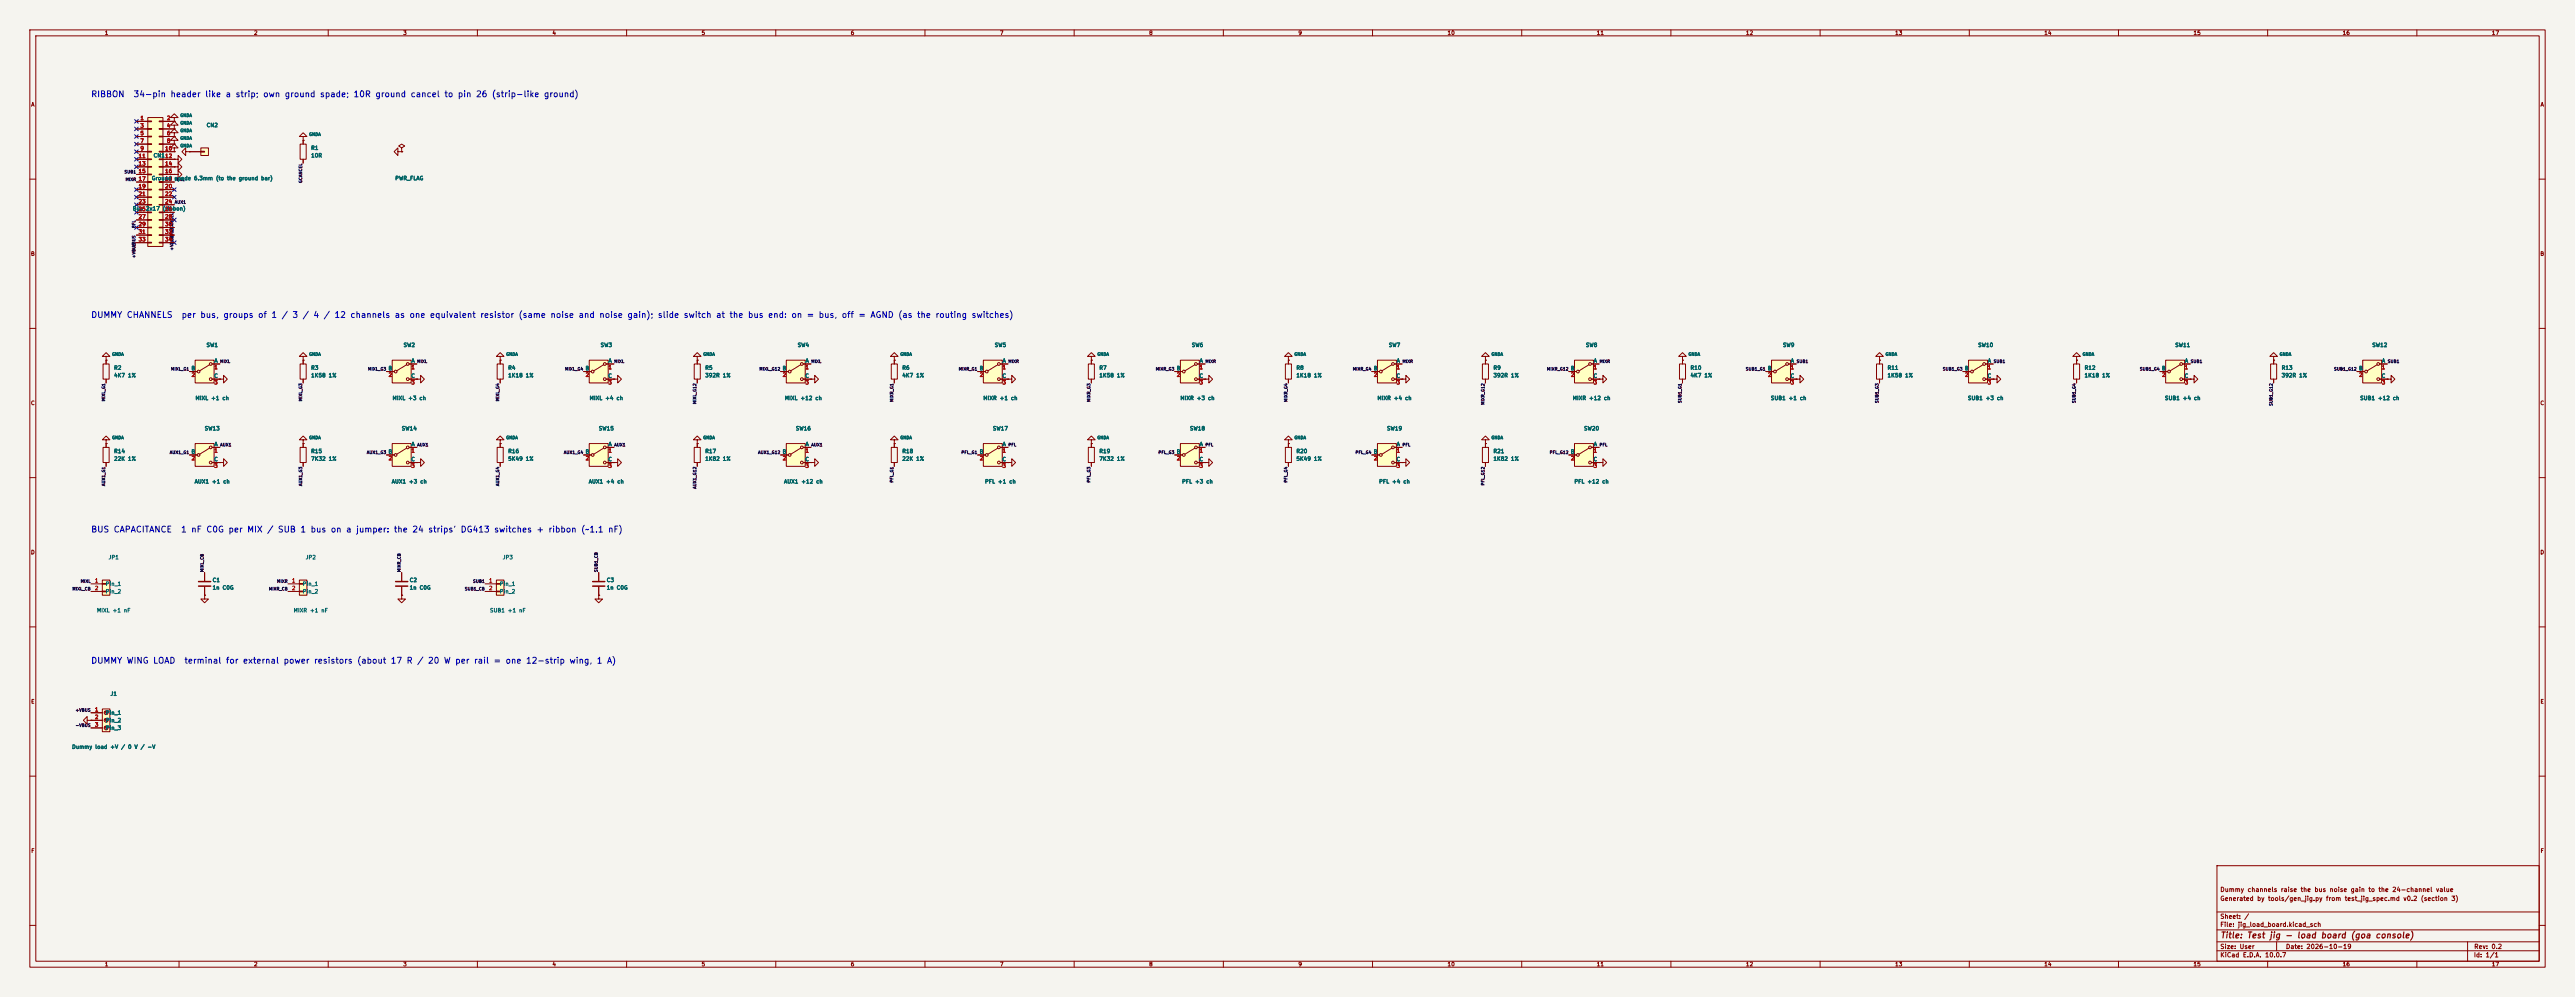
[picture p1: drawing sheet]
<svg xmlns="http://www.w3.org/2000/svg" width="863mm" height="334mm" viewBox="0 0 863 334" stroke-linecap="round" stroke-linejoin="round" font-family="sans-serif">
<defs><g id="words">
<g font-size="2" fill="#0000c2">
<text x="30.4" y="33">RIBBON</text>
<text x="44.6" y="33">34-pin header like a strip; own ground spade; 10R ground cancel to pin 26 (strip-like ground)</text>
<text x="30.4" y="107">DUMMY CHANNELS</text>
<text x="60.7" y="107">per bus, groups of 1 / 3 / 4 / 12 channels as one equivalent resistor (same noise and noise gain); slide switch at the bus end: on = bus, off = AGND (as the routing switches)</text>
<text x="30.4" y="178.9">BUS CAPACITANCE</text>
<text x="60.5" y="178.9">1 nF C0G per MIX / SUB 1 bus on a jumper: the 24 strips' DG413 switches + ribbon (~1.1 nF)</text>
<text x="30.4" y="222.8">DUMMY WING LOAD</text>
<text x="61.6" y="222.8">terminal for external power resistors (about 17 R / 20 W per rail = one 12-strip wing, 1 A)</text>
</g>
<text font-size="2" fill="#840000" x="744" y="314.8">Title: Test jig - load board (goa console)</text>
<g font-size="1.5" fill="#840000">
<text x="744" y="299.2">Dummy channels raise the bus noise gain to the 24-channel value</text>
<text x="744" y="302.2">Generated by tools/gen_jig.py from test_jig_spec.md v0.2 (section 3)</text>
<text x="744" y="310.9">File: jig_load_board.kicad_sch</text>
<text x="744" y="308.2">Sheet: /</text>
<text x="744" y="321.1">KiCad E.D.A. 10.0.7</text>
<text x="744" y="318.3">Size: User</text>
<text x="766" y="318.3">Date: 2026-10-19</text>
<text x="829" y="321.1">Id: 1/1</text>
<text x="829" y="318.2">Rev: 0.2</text>
</g>
<g font-size="1.3" fill="#840000">
<text x="35" y="12">1</text>
<text x="85" y="12">2</text>
<text x="135" y="12">3</text>
<text x="185" y="12">4</text>
<text x="235" y="12">5</text>
<text x="285" y="12">6</text>
<text x="335" y="12">7</text>
<text x="385" y="12">8</text>
<text x="435" y="12">9</text>
<text x="485" y="12">10</text>
<text x="535" y="12">11</text>
<text x="585" y="12">12</text>
<text x="635" y="12">13</text>
<text x="685" y="12">14</text>
<text x="735" y="12">15</text>
<text x="785" y="12">16</text>
<text x="835" y="12">17</text>
<text x="10.3" y="36">A</text>
<text x="851.3" y="36">A</text>
<text x="10.2" y="86">B</text>
<text x="851.2" y="86">B</text>
<text x="10.2" y="136">C</text>
<text x="851.2" y="136">C</text>
<text x="10.2" y="186">D</text>
<text x="851.2" y="186">D</text>
<text x="10.3" y="236">E</text>
<text x="851.3" y="236">E</text>
<text x="10.3" y="286">F</text>
<text x="851.3" y="286">F</text>
<text x="35" y="324">1</text>
<text x="85" y="324">2</text>
<text x="135" y="324">3</text>
<text x="185" y="324">4</text>
<text x="235" y="324">5</text>
<text x="285" y="324">6</text>
<text x="335" y="324">7</text>
<text x="385" y="324">8</text>
<text x="435" y="324">9</text>
<text x="485" y="324">10</text>
<text x="535" y="324">11</text>
<text x="585" y="324">12</text>
<text x="635" y="324">13</text>
<text x="685" y="324">14</text>
<text x="735" y="324">15</text>
<text x="785" y="324">16</text>
<text x="835" y="324">17</text>
</g>
<g font-size="1.3" fill="#a90000">
<text x="46.9" y="40.5">1</text>
<text x="55.8" y="40.5">2</text>
<text x="46.9" y="43.1">3</text>
<text x="46.9" y="45.6">5</text>
<text x="55.8" y="43.1">4</text>
<text x="55.8" y="45.6">6</text>
<text x="46.3" y="53.2">11</text>
<text x="46.9" y="48.1">7</text>
<text x="46.9" y="50.7">9</text>
<text x="55.2" y="50.7">10</text>
<text x="55.8" y="48.1">8</text>
<text x="46.3" y="55.8">13</text>
<text x="46.3" y="58.3">15</text>
<text x="55.2" y="55.8">14</text>
<text x="55.2" y="58.3">16</text>
<text x="46.3" y="60.8">17</text>
<text x="46.3" y="63.4">19</text>
<text x="46.3" y="65.9">21</text>
<text x="55.2" y="60.8">18 spade 6.3mm (to the ground bar)</text>
<text x="55.2" y="63.4">20</text>
<text x="55.2" y="65.9">22</text>
<text x="46.3" y="68.5">23</text>
<text x="46.3" y="71">252x17 (ribbon)</text>
<text x="55.2" y="68.5">24</text>
<text x="55.2" y="71">26</text>
<text x="46.3" y="73.5">27</text>
<text x="46.3" y="76.1">29</text>
<text x="55.2" y="73.5">28</text>
<text x="55.2" y="76.1">30</text>
<text x="46.3" y="78.6">31</text>
<text x="46.3" y="81.2">33</text>
<text x="55.2" y="78.6">32</text>
<text x="55.2" y="81.2">34</text>
<text x="71.7" y="124">1</text>
<text x="137.7" y="124">1</text>
<text x="203.7" y="124">1</text>
<text x="269.8" y="124">1</text>
<text x="335.8" y="124">1</text>
<text x="401.9" y="124">1</text>
<text x="467.9" y="124">1</text>
<text x="533.9" y="124">1</text>
<text x="600" y="124">1</text>
<text x="666" y="124">1</text>
<text x="732.1" y="124">1</text>
<text x="798.1" y="124">1</text>
<text x="64" y="126.5">2</text>
<text x="71.7" y="129.1">3</text>
<text x="130.1" y="126.5">2</text>
<text x="137.7" y="129.1">3</text>
<text x="196.1" y="126.5">2</text>
<text x="203.7" y="129.1">3</text>
<text x="262.2" y="126.5">2</text>
<text x="269.8" y="129.1">3</text>
<text x="328.2" y="126.5">2</text>
<text x="335.8" y="129.1">3</text>
<text x="394.2" y="126.5">2</text>
<text x="401.9" y="129.1">3</text>
<text x="460.3" y="126.5">2</text>
<text x="467.9" y="129.1">3</text>
<text x="526.3" y="126.5">2</text>
<text x="533.9" y="129.1">3</text>
<text x="592.4" y="126.5">2</text>
<text x="600" y="129.1">3</text>
<text x="658.4" y="126.5">2</text>
<text x="666" y="129.1">3</text>
<text x="724.4" y="126.5">2</text>
<text x="732.1" y="129.1">3</text>
<text x="790.5" y="126.5">2</text>
<text x="798.1" y="129.1">3</text>
<text x="64" y="154.5">2</text>
<text x="71.7" y="151.9">1</text>
<text x="130.1" y="154.5">2</text>
<text x="137.7" y="151.9">1</text>
<text x="196.1" y="154.5">2</text>
<text x="203.7" y="151.9">1</text>
<text x="262.2" y="154.5">2</text>
<text x="269.8" y="151.9">1</text>
<text x="328.2" y="154.5">2</text>
<text x="335.8" y="151.9">1</text>
<text x="394.2" y="154.5">2</text>
<text x="401.9" y="151.9">1</text>
<text x="460.3" y="154.5">2</text>
<text x="467.9" y="151.9">1</text>
<text x="526.3" y="154.5">2</text>
<text x="533.9" y="151.9">1</text>
<text x="71.7" y="157">3</text>
<text x="137.7" y="157">3</text>
<text x="203.7" y="157">3</text>
<text x="269.8" y="157">3</text>
<text x="335.8" y="157">3</text>
<text x="401.9" y="157">3</text>
<text x="467.9" y="157">3</text>
<text x="533.9" y="157">3</text>
<text x="31.7" y="195.5">1</text>
<text x="97.7" y="195.5">1</text>
<text x="163.7" y="195.5">1</text>
<text x="31.7" y="198">2</text>
<text x="97.7" y="198">2</text>
<text x="163.7" y="198">2</text>
<text x="31.7" y="238.6">1</text>
<text x="31.7" y="241.2">2</text>
<text x="31.7" y="243.7">3</text>
</g>
<g font-size="1.3" fill="#006464">
<text x="69.1" y="42.9">CN2</text>
<text x="51.3" y="53">CN112</text>
<text x="104.1" y="50.5">R1</text>
<text x="104.1" y="53">10R</text>
<text x="50.7" y="60.7">Ground</text>
<text x="132.3" y="60.7">PWR_FLAG</text>
<text x="44.4" y="70.8">Bus</text>
<text x="69.1" y="116.5">SW1</text>
<text x="135.1" y="116.5">SW2</text>
<text x="201.1" y="116.5">SW3</text>
<text x="267.2" y="116.5">SW4</text>
<text x="333.2" y="116.5">SW5</text>
<text x="399.3" y="116.5">SW6</text>
<text x="465.3" y="116.5">SW7</text>
<text x="531.3" y="116.5">SW8</text>
<text x="597.4" y="116.5">SW9</text>
<text x="662.8" y="116.5">SW10</text>
<text x="728.9" y="116.5">SW11</text>
<text x="794.9" y="116.5">SW12</text>
<text x="38.1" y="124.2">R2</text>
<text x="64" y="124.3">B</text>
<text x="71.7" y="121.8">A</text>
<text x="104.1" y="124.2">R3</text>
<text x="130" y="124.3">B</text>
<text x="137.8" y="121.8">A</text>
<text x="170.2" y="124.2">R4</text>
<text x="196.1" y="124.3">B</text>
<text x="203.8" y="121.8">A</text>
<text x="236.2" y="124.2">R5</text>
<text x="262.1" y="124.3">B</text>
<text x="269.8" y="121.8">A</text>
<text x="302.2" y="124.2">R6</text>
<text x="328.2" y="124.3">B</text>
<text x="335.9" y="121.8">A</text>
<text x="368.3" y="124.2">R7</text>
<text x="394.2" y="124.3">B</text>
<text x="401.9" y="121.8">A</text>
<text x="434.3" y="124.2">R8</text>
<text x="460.2" y="124.3">B</text>
<text x="468" y="121.8">A</text>
<text x="500.4" y="124.2">R9</text>
<text x="526.3" y="124.3">B</text>
<text x="534" y="121.8">A</text>
<text x="566.4" y="124.2">R10</text>
<text x="592.3" y="124.3">B</text>
<text x="600" y="121.8">A</text>
<text x="632.4" y="124.2">R11</text>
<text x="658.4" y="124.3">B</text>
<text x="666.1" y="121.8">A</text>
<text x="698.5" y="124.2">R12</text>
<text x="724.4" y="124.3">B</text>
<text x="732.1" y="121.8">A</text>
<text x="764.5" y="124.2">R13</text>
<text x="790.4" y="124.3">B</text>
<text x="798.2" y="121.8">A</text>
<text x="38.1" y="126.7">4K7 1%</text>
<text x="71.6" y="126.9">C</text>
<text x="104.1" y="126.7">1K58 1%</text>
<text x="137.7" y="126.9">C</text>
<text x="170.2" y="126.7">1K18 1%</text>
<text x="203.7" y="126.9">C</text>
<text x="236.2" y="126.7">392R 1%</text>
<text x="269.7" y="126.9">C</text>
<text x="302.2" y="126.7">4K7 1%</text>
<text x="335.8" y="126.9">C</text>
<text x="368.3" y="126.7">1K58 1%</text>
<text x="401.8" y="126.9">C</text>
<text x="434.3" y="126.7">1K18 1%</text>
<text x="467.9" y="126.9">C</text>
<text x="500.4" y="126.7">392R 1%</text>
<text x="533.9" y="126.9">C</text>
<text x="566.4" y="126.7">4K7 1%</text>
<text x="599.9" y="126.9">C</text>
<text x="632.4" y="126.7">1K58 1%</text>
<text x="666" y="126.9">C</text>
<text x="698.5" y="126.7">1K18 1%</text>
<text x="732" y="126.9">C</text>
<text x="764.5" y="126.7">392R 1%</text>
<text x="798.1" y="126.9">C</text>
<text x="65.4" y="134.3">MIXL +1 ch</text>
<text x="131.4" y="134.3">MIXL +3 ch</text>
<text x="197.4" y="134.3">MIXL +4 ch</text>
<text x="262.9" y="134.3">MIXL +12 ch</text>
<text x="329.4" y="134.3">MIXR +1 ch</text>
<text x="395.4" y="134.3">MIXR +3 ch</text>
<text x="461.5" y="134.3">MIXR +4 ch</text>
<text x="526.9" y="134.3">MIXR +12 ch</text>
<text x="593.3" y="134.3">SUB1 +1 ch</text>
<text x="659.4" y="134.3">SUB1 +3 ch</text>
<text x="725.4" y="134.3">SUB1 +4 ch</text>
<text x="790.8" y="134.3">SUB1 +12 ch</text>
<text x="68.5" y="144.5">SW13</text>
<text x="71.7" y="149.7">A</text>
<text x="134.5" y="144.5">SW14</text>
<text x="137.8" y="149.7">A</text>
<text x="200.5" y="144.5">SW15</text>
<text x="203.8" y="149.7">A</text>
<text x="266.6" y="144.5">SW16</text>
<text x="269.8" y="149.7">A</text>
<text x="332.6" y="144.5">SW17</text>
<text x="335.9" y="149.7">A</text>
<text x="398.7" y="144.5">SW18</text>
<text x="401.9" y="149.7">A</text>
<text x="464.7" y="144.5">SW19</text>
<text x="468" y="149.7">A</text>
<text x="530.7" y="144.5">SW20</text>
<text x="534" y="149.7">A</text>
<text x="38.1" y="152.1">R14</text>
<text x="38.1" y="154.6">22K 1%</text>
<text x="64" y="152.3">B</text>
<text x="71.6" y="154.8">C</text>
<text x="104.1" y="152.1">R15</text>
<text x="104.1" y="154.6">7K32 1%</text>
<text x="130" y="152.3">B</text>
<text x="137.7" y="154.8">C</text>
<text x="170.2" y="152.1">R16</text>
<text x="170.2" y="154.6">5K49 1%</text>
<text x="196.1" y="152.3">B</text>
<text x="203.7" y="154.8">C</text>
<text x="236.2" y="152.1">R17</text>
<text x="236.2" y="154.6">1K82 1%</text>
<text x="262.1" y="152.3">B</text>
<text x="269.7" y="154.8">C</text>
<text x="302.2" y="152.1">R18</text>
<text x="302.2" y="154.6">22K 1%</text>
<text x="328.2" y="152.3">B</text>
<text x="335.8" y="154.8">C</text>
<text x="368.3" y="152.1">R19</text>
<text x="368.3" y="154.6">7K32 1%</text>
<text x="394.2" y="152.3">B</text>
<text x="401.8" y="154.8">C</text>
<text x="434.3" y="152.1">R20</text>
<text x="434.3" y="154.6">5K49 1%</text>
<text x="460.2" y="152.3">B</text>
<text x="467.9" y="154.8">C</text>
<text x="500.4" y="152.1">R21</text>
<text x="500.4" y="154.6">1K82 1%</text>
<text x="526.3" y="152.3">B</text>
<text x="533.9" y="154.8">C</text>
<text x="65.1" y="162.3">AUX1 +1 ch</text>
<text x="131.1" y="162.3">AUX1 +3 ch</text>
<text x="197.2" y="162.3">AUX1 +4 ch</text>
<text x="262.6" y="162.3">AUX1 +12 ch</text>
<text x="330" y="162.3">PFL +1 ch</text>
<text x="396" y="162.3">PFL +3 ch</text>
<text x="462.1" y="162.3">PFL +4 ch</text>
<text x="527.5" y="162.3">PFL +12 ch</text>
<text x="36.2" y="187.7">JP1</text>
<text x="102.3" y="187.7">JP2</text>
<text x="168.3" y="187.7">JP3</text>
<text x="35.3" y="196.6">Pin_1</text>
<text x="71.1" y="195.3">C1</text>
<text x="71.1" y="197.8">1n C0G</text>
<text x="101.3" y="196.6">Pin_1</text>
<text x="137.1" y="195.3">C2</text>
<text x="137.1" y="197.8">1n C0G</text>
<text x="167.4" y="196.6">Pin_1</text>
<text x="203.2" y="195.3">C3</text>
<text x="203.2" y="197.8">1n C0G</text>
<text x="35.3" y="199.1">Pin_2</text>
<text x="101.3" y="199.1">Pin_2</text>
<text x="167.4" y="199.1">Pin_2</text>
<text x="32.3" y="205.4">MIXL +1 nF</text>
<text x="98.3" y="205.4">MIXR +1 nF</text>
<text x="164.1" y="205.4">SUB1 +1 nF</text>
<text x="36.9" y="233.4">J1</text>
<text x="35.3" y="239.7">Pin_1</text>
<text x="35.3" y="242.3">Pin_2</text>
<text x="35.3" y="244.8">Pin_3</text>
<text x="24" y="251.2">Dummy load +V / 0 V / -V</text>
</g>
<g font-size="1" fill="#006464">
<text x="60.3" y="39.4">GNDA</text>
<text x="60.3" y="42">GNDA</text>
<text x="60.3" y="47">GNDA</text>
<text x="60.3" y="44.5">GNDA</text>
<text x="103.5" y="45.8">GNDA</text>
<text x="60.3" y="49.6">GNDA</text>
<text x="37.4" y="119.4">GNDA</text>
<text x="103.5" y="119.4">GNDA</text>
<text x="169.5" y="119.4">GNDA</text>
<text x="235.6" y="119.4">GNDA</text>
<text x="301.6" y="119.4">GNDA</text>
<text x="367.6" y="119.4">GNDA</text>
<text x="433.7" y="119.4">GNDA</text>
<text x="499.7" y="119.4">GNDA</text>
<text x="565.8" y="119.4">GNDA</text>
<text x="631.8" y="119.4">GNDA</text>
<text x="697.8" y="119.4">GNDA</text>
<text x="763.9" y="119.4">GNDA</text>
<text x="37.4" y="147.4">GNDA</text>
<text x="103.5" y="147.4">GNDA</text>
<text x="169.5" y="147.4">GNDA</text>
<text x="235.6" y="147.4">GNDA</text>
<text x="301.6" y="147.4">GNDA</text>
<text x="367.6" y="147.4">GNDA</text>
<text x="433.7" y="147.4">GNDA</text>
<text x="499.7" y="147.4">GNDA</text>
</g>
<g font-size="1" fill="#0f0f0f">
<text x="41.6" y="58.3">SUB1</text>
<text x="41.9" y="60.9">MIXR</text>
<text x="58.4" y="60.9">MIXL</text>
<text x="101.5" y="61.4" transform="rotate(-90 101.5 61.4)">GCANCEL</text>
<text x="58.4" y="68.5">AUX1</text>
<text x="45.6" y="76.5" transform="rotate(-90 45.6 76.5)">PFL</text>
<text x="58.3" y="78" transform="rotate(-90 58.3 78)">GCANCEL</text>
<text x="58.3" y="81.5" transform="rotate(-90 58.3 81.5)">-VBUS</text>
<text x="45.6" y="86.6" transform="rotate(-90 45.6 86.6)">+VBUS</text>
<text x="45.6" y="84.1" transform="rotate(-90 45.6 84.1)">-VBUS</text>
<text x="58.3" y="84.1" transform="rotate(-90 58.3 84.1)">+VBUS</text>
<text x="57.2" y="124.4">MIXL_G1</text>
<text x="73.7" y="121.8">MIXL</text>
<text x="123.2" y="124.4">MIXL_G3</text>
<text x="139.7" y="121.8">MIXL</text>
<text x="189.3" y="124.4">MIXL_G4</text>
<text x="205.7" y="121.8">MIXL</text>
<text x="254.4" y="124.4">MIXL_G12</text>
<text x="271.8" y="121.8">MIXL</text>
<text x="321.2" y="124.4">MIXR_G1</text>
<text x="337.8" y="121.8">MIXR</text>
<text x="387.2" y="124.4">MIXR_G3</text>
<text x="403.9" y="121.8">MIXR</text>
<text x="453.3" y="124.4">MIXR_G4</text>
<text x="469.9" y="121.8">MIXR</text>
<text x="518.3" y="124.4">MIXR_G12</text>
<text x="535.9" y="121.8">MIXR</text>
<text x="585" y="124.4">SUB1_G1</text>
<text x="602" y="121.8">SUB1</text>
<text x="651" y="124.4">SUB1_G3</text>
<text x="668" y="121.8">SUB1</text>
<text x="717" y="124.4">SUB1_G4</text>
<text x="734.1" y="121.8">SUB1</text>
<text x="782.1" y="124.4">SUB1_G12</text>
<text x="800.1" y="121.8">SUB1</text>
<text x="35.5" y="134.6" transform="rotate(-90 35.5 134.6)">MIXL_G1</text>
<text x="101.5" y="134.6" transform="rotate(-90 101.5 134.6)">MIXL_G3</text>
<text x="167.5" y="134.6" transform="rotate(-90 167.5 134.6)">MIXL_G4</text>
<text x="233.6" y="135.5" transform="rotate(-90 233.6 135.5)">MIXL_G12</text>
<text x="299.6" y="134.8" transform="rotate(-90 299.6 134.8)">MIXR_G1</text>
<text x="365.7" y="134.8" transform="rotate(-90 365.7 134.8)">MIXR_G3</text>
<text x="431.7" y="134.8" transform="rotate(-90 431.7 134.8)">MIXR_G4</text>
<text x="497.7" y="135.7" transform="rotate(-90 497.7 135.7)">MIXR_G12</text>
<text x="563.8" y="135.2" transform="rotate(-90 563.8 135.2)">SUB1_G1</text>
<text x="629.8" y="135.2" transform="rotate(-90 629.8 135.2)">SUB1_G3</text>
<text x="695.9" y="135.2" transform="rotate(-90 695.9 135.2)">SUB1_G4</text>
<text x="761.9" y="136.1" transform="rotate(-90 761.9 136.1)">SUB1_G12</text>
<text x="73.7" y="149.8">AUX1</text>
<text x="139.7" y="149.8">AUX1</text>
<text x="205.7" y="149.8">AUX1</text>
<text x="271.8" y="149.8">AUX1</text>
<text x="337.8" y="149.8">PFL</text>
<text x="403.9" y="149.8">PFL</text>
<text x="469.9" y="149.8">PFL</text>
<text x="535.9" y="149.8">PFL</text>
<text x="56.8" y="152.3">AUX1_G1</text>
<text x="122.8" y="152.3">AUX1_G3</text>
<text x="188.9" y="152.3">AUX1_G4</text>
<text x="253.9" y="152.3">AUX1_G12</text>
<text x="322.1" y="152.3">PFL_G1</text>
<text x="388.1" y="152.3">PFL_G3</text>
<text x="454.2" y="152.3">PFL_G4</text>
<text x="519.2" y="152.3">PFL_G12</text>
<text x="299.6" y="161.8" transform="rotate(-90 299.6 161.8)">PFL_G1</text>
<text x="365.7" y="161.8" transform="rotate(-90 365.7 161.8)">PFL_G3</text>
<text x="431.7" y="161.8" transform="rotate(-90 431.7 161.8)">PFL_G4</text>
<text x="35.5" y="162.9" transform="rotate(-90 35.5 162.9)">AUX1_G1</text>
<text x="101.5" y="162.9" transform="rotate(-90 101.5 162.9)">AUX1_G3</text>
<text x="167.5" y="162.9" transform="rotate(-90 167.5 162.9)">AUX1_G4</text>
<text x="233.6" y="163.9" transform="rotate(-90 233.6 163.9)">AUX1_G12</text>
<text x="497.7" y="162.8" transform="rotate(-90 497.7 162.8)">PFL_G12</text>
<text x="68.5" y="191.8" transform="rotate(-90 68.5 191.8)">MIXL_CB</text>
<text x="134.5" y="191.8" transform="rotate(-90 134.5 191.8)">MIXR_CB</text>
<text x="200.6" y="191.8" transform="rotate(-90 200.6 191.8)">SUB1_CB</text>
<text x="26.9" y="195.5">MIXL</text>
<text x="92.7" y="195.5">MIXR</text>
<text x="158.4" y="195.5">SUB1</text>
<text x="24.1" y="198">MIXL_CB</text>
<text x="90" y="198">MIXR_CB</text>
<text x="155.6" y="198">SUB1_CB</text>
<text x="25.2" y="238.7">+VBUS</text>
<text x="25.2" y="243.8">-VBUS</text>
</g>
</g></defs>
<path d="M0 0h863v334h-863z" fill="#f5f4ef" stroke="#f5f4ef" stroke-width=".34"/>
<g fill="none" stroke="#840000" stroke-width=".34">
<path d="M10 10h843v314h-843zM12 12h839v310h-839zM60 10v2M110 10v2M160 10v2M210 10v2M260 10v2M310 10v2M360 10v2M410 10v2M460 10v2M510 10v2"/>
<path d="M560 10v2M610 10v2M660 10v2M710 10v2M760 10v2M810 10v2M10 60h2M851 60h2M10 110h2M851 110h2M10 160h2M851 160h2"/>
<path d="M10 210h2M851 210h2M10 260h2M851 260h2M743 290h108v32h-108zM10 310h2M743 318.5h108M743 315.5h108M743 311.5h108M743 305.5h108M763 315.5v3M827 315.5v6.5"/>
<path d="M851 310h2M60 322v2M110 322v2M160 322v2M210 322v2M260 322v2M310 322v2M360 322v2M410 322v2M460 322v2M510 322v2M560 322v2"/>
<path d="M610 322v2M660 322v2M710 322v2M760 322v2M810 322v2"/>
</g>
<path d="M65.4 120.7h6.4v7.6h-6.4z" fill="#ffffc2"/>
<g fill="none" stroke="#840000" stroke-width=".34">
<path d="M63.5 124.5h2.5M65.4 120.7h6.4v7.6h-6.4zM70.2 122.2l-3.3 2M71.1 121.9h2.6M71.1 127h2.6M101.6 147.3h1.3l-1.3-1.2-1.3 1.2h1.3v1.3M101.6 148.6h.1"/>
<circle cx="66.5" cy="124.5" r=".46"/>
<circle cx="70.6" cy="127" r=".46"/>
<circle cx="70.6" cy="121.9" r=".46"/>
</g>
<path d="M131.4 148.6h6.4v7.6h-6.4z" fill="#ffffc2"/>
<g fill="none" stroke="#840000" stroke-width=".34">
<path d="M129.5 152.4h2.6M131.4 148.6h6.4v7.6h-6.4zM136.3 150.1l-3.3 2.1M137.2 149.9h2.5M137.2 155h2.5"/>
<circle cx="132.6" cy="152.4" r=".46"/>
<circle cx="136.7" cy="149.9" r=".46"/>
<circle cx="136.7" cy="155" r=".46"/>
</g>
<path d="M100.3 194.3h2.6v5.1h-2.6z" fill="#ffffc2"/>
<g fill="none" stroke="#840000" stroke-width=".34">
<path d="M58.4 39.4h1.3l-1.3-1.3-1.3 1.3h1.3v1.3M58.4 40.7h.1M58.4 41.9h1.3l-1.3-1.2-1.3 1.2h1.3v1.3M58.4 43.2h.1M101.6 45.7h1.3l-1.3-1.2-1.3 1.2h1.3v1.3M101.6 47h.1M167.6 119.4h1.3l-1.3-1.3-1.2 1.3h1.2v1.3M166.6 121.9h2.1v5.1h-2.1zM167.6 120.7h.1M167.6 120.7v1.2M167.6 127v1.3M205.7 127h1.3v-1.3l1.3 1.3-1.3 1.3v-1.3"/>
<path d="M205.7 127h.1M96.5 195.6h3.8M96.5 198.1h3.8M100.3 194.3h2.6v5.1h-2.6zM100.3 195.5h1.3v.2h-1.3zM100.3 198h1.3v.3h-1.3zM134.6 199.4v1.3h1.3l-1.3 1.2-1.3-1.2h1.3M134.6 199.4h.1M134.6 191.8v2.8M134.6 196.6v2.8"/>
</g>
<path d="M132.6 194.8h4.1M132.6 196.4h4.1" fill="none" stroke="#840000" stroke-width=".51"/>
<path d="M131.4 120.7h6.4v7.6h-6.4z" fill="#ffffc2"/>
<g fill="none" stroke="#840000" stroke-width=".34">
<path d="M129.5 124.5h2.6M131.4 120.7h6.4v7.6h-6.4zM136.3 122.2l-3.3 2M137.2 121.9h2.5M137.2 127h2.5"/>
<circle cx="132.6" cy="124.5" r=".46"/>
<circle cx="136.7" cy="127" r=".46"/>
<circle cx="136.7" cy="121.9" r=".46"/>
</g>
<path d="M197.5 120.7h6.3v7.6h-6.3z" fill="#ffffc2"/>
<g fill="none" stroke="#840000" stroke-width=".34">
<path d="M195.6 124.5h2.5M197.5 120.7h6.3v7.6h-6.3zM202.3 122.2l-3.3 2M203.2 121.9h2.5M203.2 127h2.5M166.6 149.9h2.1v5.1h-2.1zM167.6 148.6v1.3M167.6 155v1.2M205.7 155h1.3v-1.3l1.3 1.3-1.3 1.2v-1.2M205.7 155h.1M200.7 199.4v1.3h1.2l-1.2 1.2-1.3-1.2h1.3M200.7 199.4h.1"/>
<path d="M200.7 191.8v2.8M200.7 196.6v2.8"/>
<circle cx="198.6" cy="124.5" r=".46"/>
<circle cx="202.7" cy="127" r=".46"/>
<circle cx="202.7" cy="121.9" r=".46"/>
</g>
<path d="M198.6 194.8h4.1M198.6 196.4h4.1" fill="none" stroke="#840000" stroke-width=".51"/>
<path d="M197.5 148.6h6.3v7.6h-6.3z" fill="#ffffc2"/>
<g fill="none" stroke="#840000" stroke-width=".34">
<path d="M195.6 152.4h2.5M197.5 148.6h6.3v7.6h-6.3zM202.3 150.1l-3.3 2.1M203.2 149.9h2.5M203.2 155h2.5"/>
<circle cx="198.6" cy="152.4" r=".46"/>
<circle cx="202.7" cy="155" r=".46"/>
<circle cx="202.7" cy="149.9" r=".46"/>
</g>
<path d="M166.4 194.3h2.5v5.1h-2.5z" fill="#ffffc2"/>
<g fill="none" stroke="#840000" stroke-width=".34">
<path d="M58.4 55.9h1.3v-1.3l1.3 1.3-1.3 1.3v-1.3M58.4 55.9h.1M58.4 58.4h1.3v-1.2l1.3 1.2-1.3 1.3v-1.3M58.4 58.4h.1M62.2 50.8v-1.3l-1.2 1.3 1.2 1.3v-1.3h1.3M63.5 50.8h.1M100.6 121.9h2v5.1h-2zM101.6 120.7v1.2M101.6 127v1.3M139.7 127h1.3v-1.3l1.2 1.3-1.2 1.3v-1.3M139.7 127h.1M167.6 147.3h1.3l-1.3-1.2-1.2 1.2h1.2v1.3"/>
<path d="M167.6 148.6h.1M162.6 195.6h3.8M162.6 198.1h3.8M166.4 194.3h2.5v5.1h-2.5zM166.4 195.5h1.2v.2h-1.2zM166.4 198h1.2v.3h-1.2z"/>
</g>
<path d="M49.5 39.4h5.1v43.2h-5.1z" fill="#ffffc2"/>
<g fill="none" stroke="#840000" stroke-width=".34">
<path d="M49.5 39.4h5.1v43.2h-5.1zM45.7 40.7h3.8M45.7 43.2h3.8M45.7 45.7h3.8M45.7 48.3h3.8M45.7 50.8h3.8M45.7 53.4h3.8M45.7 55.9h3.8M45.7 58.4h3.8M49.5 40.5h1.3v.3h-1.3zM49.5 43.1h1.3v.2h-1.3zM49.5 45.6h1.3v.3h-1.3z"/>
<path d="M49.5 48.1h1.3v.3h-1.3zM49.5 50.7h1.3v.2h-1.3zM49.5 53.2h1.3v.3h-1.3zM49.5 55.8h1.3v.2h-1.3zM49.5 58.3h1.3v.3h-1.3zM53.3 40.5h1.3v.3h-1.3zM53.3 43.1h1.3v.2h-1.3zM53.3 45.6h1.3v.3h-1.3zM53.3 48.1h1.3v.3h-1.3zM53.3 50.7h1.3v.2h-1.3zM53.3 53.2h1.3v.3h-1.3zM53.3 55.8h1.3v.2h-1.3z"/>
<path d="M53.3 58.3h1.3v.3h-1.3zM54.6 40.7h3.8M54.6 43.2h3.8M54.6 45.7h3.8M54.6 48.3h3.8M54.6 50.8h3.8M54.6 53.4h3.8M54.6 55.9h3.8M54.6 58.4h3.8M58.4 53.4h1.3v-1.3l1.3 1.3-1.3 1.2v-1.2M58.4 53.4h.1M100.6 48.3h2v5.1h-2z"/>
<path d="M101.6 47v1.3M101.6 53.4v1.2M133.3 50.8v-1.3l-1.2 1.3 1.2 1.3v-1.3h1.3M134.6 50.8h.1M134.6 49.5l1-.6-1-.6-1 .6 1 .6v1.3M45.7 61h3.8M45.7 63.5h3.8M45.7 66.1h3.8M45.7 68.6h3.8M45.7 71.1h3.8M45.7 73.7h3.8M45.7 76.2h3.8"/>
<path d="M45.7 78.8h3.8M49.5 60.8h1.3v.3h-1.3zM49.5 63.4h1.3v.2h-1.3zM49.5 65.9h1.3v.3h-1.3zM49.5 68.5h1.3v.2h-1.3zM49.5 71h1.3v.3h-1.3zM49.5 73.5h1.3v.3h-1.3zM49.5 76.1h1.3v.2h-1.3zM49.5 78.6h1.3v.3h-1.3zM53.3 60.8h1.3v.3h-1.3zM53.3 63.4h1.3v.2h-1.3zM53.3 65.9h1.3v.3h-1.3z"/>
<path d="M53.3 68.5h1.3v.2h-1.3zM53.3 71h1.3v.3h-1.3zM53.3 73.5h1.3v.3h-1.3zM53.3 76.1h1.3v.2h-1.3zM53.3 78.6h1.3v.3h-1.3zM54.6 61h3.8M54.6 63.5h3.8M54.6 66.1h3.8M54.6 68.6h3.8M54.6 71.1h3.8M54.6 73.7h3.8M54.6 76.2h3.8"/>
<path d="M54.6 78.8h3.8M45.7 81.3h3.8M49.5 81.2h1.3v.2h-1.3zM53.3 81.2h1.3v.2h-1.3zM54.6 81.3h3.8M496.8 121.9h2.1v5.1h-2.1zM497.8 120.7v1.2M497.8 127v1.3M100.6 149.9h2v5.1h-2zM101.6 148.6v1.3M101.6 155v1.2M139.7 155h1.3v-1.3l1.2 1.3-1.2 1.2v-1.2"/>
<path d="M139.7 155h.1M496.8 149.9h2.1v5.1h-2.1zM497.8 147.3h1.3l-1.3-1.2-1.2 1.2h1.2v1.3M497.8 148.6h.1M497.8 148.6v1.3M497.8 155v1.2"/>
</g>
<path d="M67.3 49.5h2.5v2.6h-2.5z" fill="#ffffc2"/>
<g fill="none" stroke="#840000" stroke-width=".34">
<path d="M58.4 47h1.3l-1.3-1.3-1.3 1.3h1.3v1.3M58.4 48.3h.1M58.4 49.5h1.3l-1.3-1.2-1.3 1.2h1.3v1.3M58.4 50.8h.1M58.4 44.5h1.3l-1.3-1.3-1.3 1.3h1.3v1.2M58.4 45.7h.1M63.5 50.8h3.8M67.3 49.5h2.5v2.6h-2.5zM67.3 50.7h1.3v.2h-1.3zM497.8 119.4h1.3l-1.3-1.3-1.2 1.3h1.2v1.3M497.8 120.7h.1M535.9 155h1.3v-1.3l1.3 1.3-1.3 1.2v-1.2"/>
<path d="M535.9 155h.1"/>
</g>
<path d="M527.7 148.6h6.3v7.6h-6.3z" fill="#ffffc2"/>
<g fill="none" stroke="#840000" stroke-width=".34">
<path d="M535.9 127h1.3v-1.3l1.3 1.3-1.3 1.3v-1.3M535.9 127h.1M271.8 155h1.2v-1.3l1.3 1.3-1.3 1.2v-1.2M271.8 155h.1M525.8 152.4h2.5M527.7 148.6h6.3v7.6h-6.3zM532.5 150.1l-3.3 2.1M533.4 149.9h2.5M533.4 155h2.5"/>
<circle cx="528.8" cy="152.4" r=".46"/>
<circle cx="532.9" cy="149.9" r=".46"/>
<circle cx="532.9" cy="155" r=".46"/>
</g>
<path d="M263.5 120.7h6.4v7.6h-6.4z" fill="#ffffc2"/>
<g fill="none" stroke="#840000" stroke-width=".34">
<path d="M261.6 124.5h2.6M263.5 120.7h6.4v7.6h-6.4zM268.4 122.2l-3.4 2M269.2 121.9h2.6M269.2 127h2.6M271.8 127h1.2v-1.3l1.3 1.3-1.3 1.3v-1.3M271.8 127h.1"/>
<circle cx="264.7" cy="124.5" r=".46"/>
<circle cx="268.7" cy="127" r=".46"/>
<circle cx="268.7" cy="121.9" r=".46"/>
</g>
<path d="M263.5 148.6h6.4v7.6h-6.4z" fill="#ffffc2"/>
<g fill="none" stroke="#840000" stroke-width=".34">
<path d="M261.6 152.4h2.6M263.5 148.6h6.4v7.6h-6.4zM268.4 150.1l-3.4 2.1M269.2 149.9h2.6M269.2 155h2.6"/>
<circle cx="264.7" cy="152.4" r=".46"/>
<circle cx="268.7" cy="149.9" r=".46"/>
<circle cx="268.7" cy="155" r=".46"/>
</g>
<path d="M527.7 120.7h6.3v7.6h-6.3z" fill="#ffffc2"/>
<g fill="none" stroke="#840000" stroke-width=".34">
<path d="M469.9 127h1.3v-1.3l1.2 1.3-1.2 1.3v-1.3M469.9 127h.1M525.8 124.5h2.5M527.7 120.7h6.3v7.6h-6.3zM532.5 122.2l-3.3 2M533.4 121.9h2.5M533.4 127h2.5M469.9 155h1.3v-1.3l1.2 1.3-1.2 1.2v-1.2M469.9 155h.1"/>
<circle cx="528.8" cy="124.5" r=".46"/>
<circle cx="532.9" cy="127" r=".46"/>
<circle cx="532.9" cy="121.9" r=".46"/>
</g>
<path d="M461.6 120.7h6.4v7.6h-6.4z" fill="#ffffc2"/>
<g fill="none" stroke="#840000" stroke-width=".34">
<path d="M365.8 119.4h1.2l-1.2-1.3-1.3 1.3h1.3v1.3M364.7 121.9h2.1v5.1h-2.1zM365.8 120.7h.1M365.8 120.7v1.2M365.8 127v1.3M459.7 124.5h2.6M461.6 120.7h6.4v7.6h-6.4zM466.5 122.2l-3.3 2M467.4 121.9h2.5M467.4 127h2.5M364.7 149.9h2.1v5.1h-2.1zM365.8 147.3h1.2l-1.2-1.2-1.3 1.2h1.3v1.3"/>
<path d="M365.8 148.6h.1M365.8 148.6v1.3M365.8 155v1.2"/>
<circle cx="462.8" cy="124.5" r=".46"/>
<circle cx="466.9" cy="121.9" r=".46"/>
<circle cx="466.9" cy="127" r=".46"/>
</g>
<path d="M461.6 148.6h6.4v7.6h-6.4z" fill="#ffffc2"/>
<g fill="none" stroke="#840000" stroke-width=".34">
<path d="M233.7 119.4h1.2l-1.2-1.3-1.3 1.3h1.3v1.3M299.7 119.4h1.3l-1.3-1.3-1.3 1.3h1.3v1.3M232.7 121.9h2v5.1h-2zM233.7 120.7h.1M233.7 120.7v1.2M233.7 127v1.3M298.7 121.9h2v5.1h-2zM299.7 120.7h.1M299.7 120.7v1.2M299.7 127v1.3M403.9 127h1.2v-1.3l1.3 1.3-1.3 1.3v-1.3M403.9 127h.1"/>
<path d="M232.7 149.9h2v5.1h-2zM233.7 147.3h1.2l-1.2-1.2-1.3 1.2h1.3v1.3M233.7 148.6h.1M233.7 148.6v1.3M233.7 155v1.2M298.7 149.9h2v5.1h-2zM299.7 147.3h1.3l-1.3-1.2-1.3 1.2h1.3v1.3M299.7 148.6h.1M299.7 148.6v1.3M299.7 155v1.2M403.9 155h1.2v-1.3l1.3 1.3-1.3 1.2v-1.2M403.9 155h.1"/>
<path d="M459.7 152.4h2.6M461.6 148.6h6.4v7.6h-6.4zM466.5 150.1l-3.3 2.1M467.4 149.9h2.5M467.4 155h2.5"/>
<circle cx="462.8" cy="152.4" r=".46"/>
<circle cx="466.9" cy="155" r=".46"/>
<circle cx="466.9" cy="149.9" r=".46"/>
</g>
<path d="M395.6 120.7h6.4v7.6h-6.4z" fill="#ffffc2"/>
<g fill="none" stroke="#840000" stroke-width=".34">
<path d="M393.7 124.5h2.5M395.6 120.7h6.4v7.6h-6.4zM400.4 122.2l-3.3 2M401.3 121.9h2.6M401.3 127h2.6"/>
<circle cx="396.7" cy="124.5" r=".46"/>
<circle cx="400.8" cy="127" r=".46"/>
<circle cx="400.8" cy="121.9" r=".46"/>
</g>
<path d="M395.6 148.6h6.4v7.6h-6.4z" fill="#ffffc2"/>
<g fill="none" stroke="#840000" stroke-width=".34">
<path d="M393.7 152.4h2.5M395.6 148.6h6.4v7.6h-6.4zM400.4 150.1l-3.3 2.1M401.3 149.9h2.6M401.3 155h2.6"/>
<circle cx="396.7" cy="152.4" r=".46"/>
<circle cx="400.8" cy="149.9" r=".46"/>
<circle cx="400.8" cy="155" r=".46"/>
</g>
<path d="M329.6 148.6h6.3v7.6h-6.3z" fill="#ffffc2"/>
<g fill="none" stroke="#840000" stroke-width=".34">
<path d="M327.7 152.4h2.5M329.6 148.6h6.3v7.6h-6.3zM334.4 150.1l-3.3 2.1M335.3 149.9h2.5M335.3 155h2.5"/>
<circle cx="330.7" cy="152.4" r=".46"/>
<circle cx="334.8" cy="149.9" r=".46"/>
<circle cx="334.8" cy="155" r=".46"/>
</g>
<path d="M329.6 120.7h6.3v7.6h-6.3z" fill="#ffffc2"/>
<g fill="none" stroke="#840000" stroke-width=".34">
<path d="M431.8 119.4h1.3l-1.3-1.3-1.3 1.3h1.3v1.3M327.7 124.5h2.5M329.6 120.7h6.3v7.6h-6.3zM334.4 122.2l-3.3 2M335.3 121.9h2.5M335.3 127h2.5M337.8 127h1.3v-1.3l1.3 1.3-1.3 1.3v-1.3M337.8 127h.1M430.8 121.9h2v5.1h-2zM431.8 120.7h.1M431.8 120.7v1.2M431.8 127v1.3"/>
<path d="M562.9 121.9h2v5.1h-2zM563.9 120.7v1.2M563.9 127v1.3M602 127h1.2v-1.3l1.3 1.3-1.3 1.3v-1.3M602 127h.1M337.8 155h1.3v-1.3l1.3 1.3-1.3 1.2v-1.2M337.8 155h.1M431.8 147.3h1.3l-1.3-1.2-1.3 1.2h1.3v1.3M431.8 148.6h.1"/>
<circle cx="330.7" cy="124.5" r=".46"/>
<circle cx="334.8" cy="127" r=".46"/>
<circle cx="334.8" cy="121.9" r=".46"/>
</g>
<path d="M593.7 120.7h6.4v7.6h-6.4z" fill="#ffffc2"/>
<g fill="none" stroke="#840000" stroke-width=".34">
<path d="M563.9 119.4h1.2l-1.2-1.3-1.3 1.3h1.3v1.3M563.9 120.7h.1M591.8 124.5h2.6M593.7 120.7h6.4v7.6h-6.4zM598.6 122.2l-3.4 2M599.4 121.9h2.6M599.4 127h2.6M35.6 147.3h1.2l-1.2-1.2-1.3 1.2h1.3v1.3M35.6 148.6h.1M430.8 149.9h2v5.1h-2zM431.8 148.6v1.3M431.8 155v1.2"/>
<circle cx="594.9" cy="124.5" r=".46"/>
<circle cx="598.9" cy="121.9" r=".46"/>
<circle cx="598.9" cy="127" r=".46"/>
</g>
<path d="M725.8 120.7h6.4v7.6h-6.4z" fill="#ffffc2"/>
<g fill="none" stroke="#840000" stroke-width=".34">
<path d="M35.6 119.4h1.2l-1.2-1.3-1.3 1.3h1.3v1.3M696 119.4h1.2l-1.2-1.3-1.3 1.3h1.3v1.3M34.5 121.9h2.1v5.1h-2.1zM35.6 120.7h.1M35.6 120.7v1.2M35.6 127v1.3M694.9 121.9h2.1v5.1h-2.1zM696 120.7h.1M696 120.7v1.2M696 127v1.3M723.9 124.5h2.5M725.8 120.7h6.4v7.6h-6.4z"/>
<path d="M730.6 122.2l-3.3 2M731.5 121.9h2.6M731.5 127h2.6M734.1 127h1.2v-1.3l1.3 1.3-1.3 1.3v-1.3M734.1 127h.1M34.5 149.9h2.1v5.1h-2.1zM35.6 148.6v1.3M35.6 155v1.2"/>
<circle cx="726.9" cy="124.5" r=".46"/>
<circle cx="731" cy="127" r=".46"/>
<circle cx="731" cy="121.9" r=".46"/>
</g>
<path d="M34.3 194.3h2.5v5.1h-2.5z" fill="#ffffc2"/>
<path d="M30.5 195.6h3.8M30.5 198.1h3.8M34.3 194.3h2.5v5.1h-2.5zM34.3 195.5h1.3v.2h-1.3zM34.3 198h1.3v.3h-1.3z" fill="none" stroke="#840000" stroke-width=".34"/>
<path d="M791.8 120.7h6.4v7.6h-6.4z" fill="#ffffc2"/>
<g fill="none" stroke="#840000" stroke-width=".34">
<path d="M762 119.4h1.3l-1.3-1.3-1.3 1.3h1.3v1.3M761 121.9h2v5.1h-2zM762 120.7h.1M762 120.7v1.2M762 127v1.3M789.9 124.5h2.6M791.8 120.7h6.4v7.6h-6.4zM796.7 122.2l-3.3 2M797.6 121.9h2.5M797.6 127h2.5M800.1 127h1.3v-1.3l1.2 1.3-1.2 1.3v-1.3M800.1 127h.1"/>
<circle cx="793" cy="124.5" r=".46"/>
<circle cx="797.1" cy="121.9" r=".46"/>
<circle cx="797.1" cy="127" r=".46"/>
</g>
<path d="M34.3 237.5h2.5v7.6h-2.5z" fill="#ffffc2"/>
<g fill="none" stroke="#840000" stroke-width=".34">
<path d="M73.7 155h1.2v-1.3l1.3 1.3-1.3 1.2v-1.2M73.7 155h.1M30.5 238.8h3.8M34.3 237.5h2.5v7.6h-2.5zM35 238.4l.9 .9M35.2 238.3l.9 .8M29.2 241.3v-1.3l-1.3 1.3 1.3 1.3v-1.3h1.3M30.5 241.3h.1M30.5 241.3h3.8M30.5 243.9h3.8M35 241l.9 .8M35 243.5l.9 .9"/>
<path d="M35.2 240.8l.9 .8M35.2 243.3l.9 .9"/>
<circle cx="35.6" cy="238.8" r=".63"/>
<circle cx="35.6" cy="243.9" r=".63"/>
<circle cx="35.6" cy="241.3" r=".63"/>
</g>
<path d="M659.8 120.7h6.3v7.6h-6.3z" fill="#ffffc2"/>
<g fill="none" stroke="#840000" stroke-width=".34">
<path d="M629.9 119.4h1.3l-1.3-1.3-1.3 1.3h1.3v1.3M628.9 121.9h2v5.1h-2zM629.9 120.7h.1M629.9 120.7v1.2M629.9 127v1.3M657.9 124.5h2.5M659.8 120.7h6.3v7.6h-6.3zM664.6 122.2l-3.3 2M665.5 121.9h2.5M665.5 127h2.5M668 127h1.3v-1.3l1.3 1.3-1.3 1.3v-1.3M668 127h.1"/>
<circle cx="660.9" cy="124.5" r=".46"/>
<circle cx="665" cy="121.9" r=".46"/>
<circle cx="665" cy="127" r=".46"/>
</g>
<path d="M65.4 148.6h6.4v7.6h-6.4z" fill="#ffffc2"/>
<g fill="none" stroke="#840000" stroke-width=".34">
<path d="M45.7 40.7h3.8M45.7 43.2h3.8M45.7 45.7h3.8M45.7 48.3h3.8M45.7 50.8h3.8M45.7 53.4h3.8M45.7 55.9h3.8M45.7 58.4h3.8M54.6 40.7h3.8M54.6 43.2h3.8M54.6 45.7h3.8M54.6 48.3h3.8"/>
<path d="M54.6 50.8h3.8M54.6 53.4h3.8M54.6 55.9h3.8M54.6 58.4h3.8M58.4 40.7h.1M58.4 43.2h.1M58.4 55.9h.1M58.4 58.4h.1M58.4 53.4h.1M58.4 48.3h.1M58.4 50.8h.1M58.4 45.7h.1"/>
<path d="M63.5 50.8h.1M63.5 50.8h3.8M101.6 47h.1M101.6 47v1.3M101.6 53.4v1.2M134.6 50.8h.1M45.7 61h3.8M45.7 63.5h3.8M45.7 66.1h3.8M45.7 68.6h3.8M45.7 71.1h3.8M45.7 73.7h3.8"/>
<path d="M45.7 76.2h3.8M45.7 78.8h3.8M54.6 61h3.8M54.6 63.5h3.8M54.6 66.1h3.8M54.6 68.6h3.8M54.6 71.1h3.8M54.6 73.7h3.8M54.6 76.2h3.8M54.6 78.8h3.8M45.7 81.3h3.8M54.6 81.3h3.8"/>
<path d="M101.6 119.4h1.3l-1.3-1.3-1.3 1.3h1.3v1.3M35.6 120.7h.1M35.6 120.7v1.2M35.6 127v1.3M63.5 124.5h2.5M71.1 121.9h2.6M71.1 127h2.6M73.7 127h1.2v-1.3l1.3 1.3-1.3 1.3v-1.3M73.7 127h.1M101.6 120.7h.1M101.6 120.7v1.2M101.6 127v1.3"/>
<path d="M129.5 124.5h2.6M137.2 121.9h2.5M137.2 127h2.5M139.7 127h.1M167.6 120.7h.1M167.6 120.7v1.2M167.6 127v1.3M195.6 124.5h2.5M203.2 121.9h2.5M203.2 127h2.5M205.7 127h.1M233.7 120.7h.1"/>
<path d="M233.7 120.7v1.2M233.7 127v1.3M261.6 124.5h2.6M269.2 121.9h2.6M269.2 127h2.6M271.8 127h.1M299.7 120.7h.1M299.7 120.7v1.2M299.7 127v1.3M327.7 124.5h2.5M335.3 121.9h2.5M335.3 127h2.5"/>
<path d="M337.8 127h.1M365.8 120.7h.1M365.8 120.7v1.2M365.8 127v1.3M393.7 124.5h2.5M401.3 121.9h2.6M401.3 127h2.6M403.9 127h.1M431.8 120.7h.1M431.8 120.7v1.2M431.8 127v1.3M459.7 124.5h2.6"/>
<path d="M467.4 121.9h2.5M467.4 127h2.5M469.9 127h.1M497.8 120.7h.1M497.8 120.7v1.2M497.8 127v1.3M525.8 124.5h2.5M533.4 121.9h2.5M533.4 127h2.5M535.9 127h.1M563.9 120.7h.1M563.9 120.7v1.2"/>
<path d="M563.9 127v1.3M591.8 124.5h2.6M599.4 121.9h2.6M599.4 127h2.6M602 127h.1M629.9 120.7h.1M629.9 120.7v1.2M629.9 127v1.3M657.9 124.5h2.5M665.5 121.9h2.5M665.5 127h2.5M668 127h.1"/>
<path d="M696 120.7h.1M696 120.7v1.2M696 127v1.3M723.9 124.5h2.5M731.5 121.9h2.6M731.5 127h2.6M734.1 127h.1M762 120.7h.1M762 120.7v1.2M762 127v1.3M789.9 124.5h2.6M797.6 121.9h2.5"/>
<path d="M797.6 127h2.5M800.1 127h.1M35.6 148.6h.1M35.6 148.6v1.3M35.6 155v1.2M63.5 152.4h2.5M65.4 148.6h6.4v7.6h-6.4zM70.2 150.1l-3.3 2.1M71.1 149.9h2.6M71.1 155h2.6M73.7 155h.1M101.6 148.6h.1"/>
<path d="M101.6 148.6v1.3M101.6 155v1.2M129.5 152.4h2.6M137.2 149.9h2.5M137.2 155h2.5M139.7 155h.1M167.6 148.6h.1M167.6 148.6v1.3M167.6 155v1.2M195.6 152.4h2.5M203.2 149.9h2.5M203.2 155h2.5"/>
<path d="M205.7 155h.1M233.7 148.6h.1M233.7 148.6v1.3M233.7 155v1.2M261.6 152.4h2.6M269.2 149.9h2.6M269.2 155h2.6M271.8 155h.1M299.7 148.6h.1M299.7 148.6v1.3M299.7 155v1.2M327.7 152.4h2.5"/>
<path d="M335.3 149.9h2.5M335.3 155h2.5M337.8 155h.1M365.8 148.6h.1M365.8 148.6v1.3M365.8 155v1.2M393.7 152.4h2.5M401.3 149.9h2.6M401.3 155h2.6M403.9 155h.1M431.8 148.6h.1M431.8 148.6v1.3"/>
<path d="M431.8 155v1.2M459.7 152.4h2.6M467.4 149.9h2.5M467.4 155h2.5M469.9 155h.1M497.8 148.6h.1M497.8 148.6v1.3M497.8 155v1.2M525.8 152.4h2.5M533.4 149.9h2.5M533.4 155h2.5M535.9 155h.1"/>
<path d="M68.6 199.4v1.3h1.2l-1.2 1.2-1.3-1.2h1.3M68.6 199.4h.1M68.6 191.8v2.8M68.6 196.6v2.8M134.6 199.4h.1M134.6 191.8v2.8M134.6 196.6v2.8M200.7 199.4h.1M200.7 191.8v2.8M200.7 196.6v2.8M30.5 238.8h3.8M30.5 241.3h.1"/>
<path d="M30.5 241.3h3.8M30.5 243.9h3.8"/>
<circle cx="66.5" cy="152.4" r=".46"/>
<circle cx="70.6" cy="149.9" r=".46"/>
<circle cx="70.6" cy="155" r=".46"/>
</g>
<path d="M66.5 194.8h4.1M66.5 196.4h4.1" fill="none" stroke="#840000" stroke-width=".51"/>
<g fill="none" stroke="#000084" stroke-width=".34">
<path d="M45.1 50.2l1.2 1.2M45.1 52.7l1.2 1.3M45.1 55.3l1.2 1.2M45.1 47.7l1.2 1.2M45.1 45.1l1.2 1.2M45.1 42.6l1.2 1.2M45.1 40l1.2 1.3M46.3 50.2l-1.2 1.2M46.3 52.7l-1.2 1.3M46.3 55.3l-1.2 1.2M46.3 47.7l-1.2 1.2M46.3 45.1l-1.2 1.2"/>
<path d="M46.3 42.6l-1.2 1.2M46.3 40l-1.2 1.3M45.1 70.5l1.2 1.2M45.1 75.6l1.2 1.2M45.1 68l1.2 1.2M45.1 65.4l1.2 1.3M45.1 62.9l1.2 1.2M46.3 70.5l-1.2 1.2M46.3 75.6l-1.2 1.2M46.3 68l-1.2 1.2M46.3 65.4l-1.2 1.3M46.3 62.9l-1.2 1.2"/>
<path d="M57.8 73.1l1.2 1.2M57.8 62.9l1.2 1.2M57.8 65.4l1.2 1.3M59 73.1l-1.2 1.2M59 62.9l-1.2 1.2M59 65.4l-1.2 1.3M57.8 80.7l1.2 1.2M59 80.7l-1.2 1.2"/>
</g>
<use href="#words"/>
</svg>
